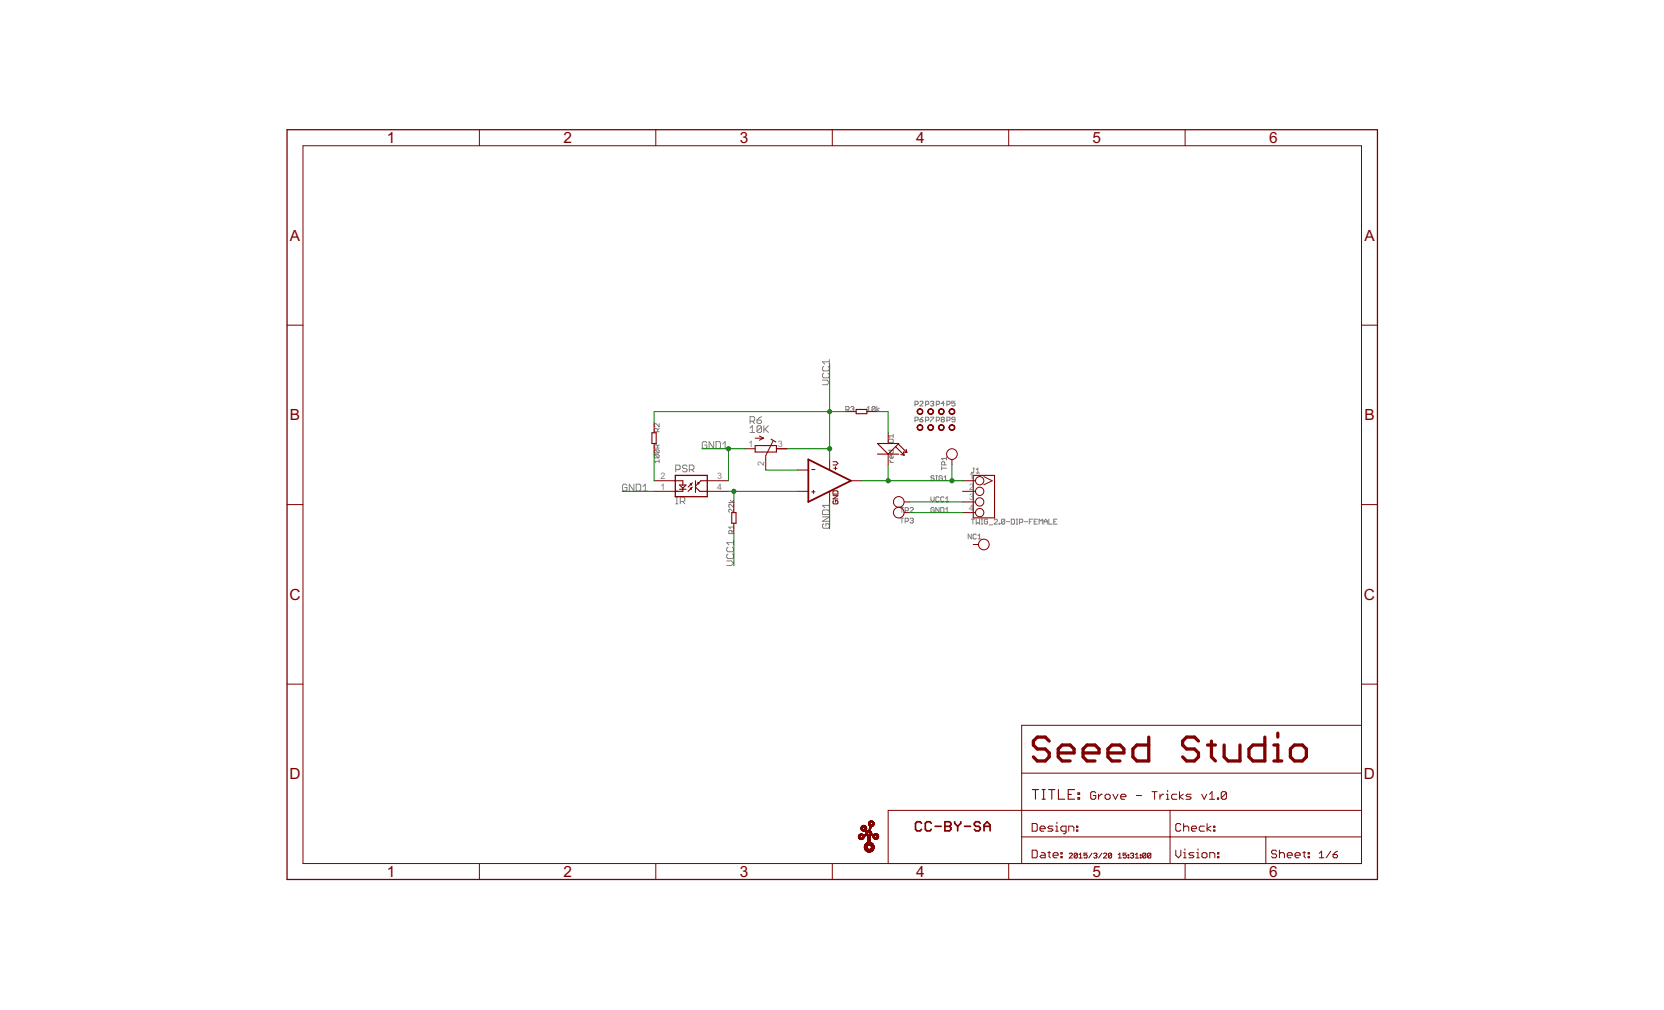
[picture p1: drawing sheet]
<svg xmlns="http://www.w3.org/2000/svg" width="356mm" height="216mm" viewBox="0 0 356 216" stroke-linecap="round" stroke-linejoin="round" font-family="sans-serif">
<defs><g id="words">
<g font-size="3.7" fill="#800000">
<text x="82.7" y="30.6">1</text>
<text x="120.4" y="30.6">2</text>
<text x="158.1" y="30.6">3</text>
<text x="195.8" y="30.6">4</text>
<text x="233.5" y="30.6">5</text>
<text x="271.2" y="30.6">6</text>
<text x="61.9" y="51.5">A</text>
<text x="291.6" y="51.5">A</text>
<text x="61.9" y="89.9">B</text>
<text x="291.6" y="89.9">B</text>
<text x="61.9" y="128.2">C</text>
<text x="291.5" y="128.2">C</text>
<text x="61.9" y="166.6">D</text>
<text x="291.5" y="166.6">D</text>
<text x="82.7" y="187.5">1</text>
<text x="120.4" y="187.5">2</text>
<text x="158.1" y="187.5">3</text>
<text x="195.8" y="187.5">4</text>
<text x="233.5" y="187.5">5</text>
<text x="271.2" y="187.5">6</text>
</g>
<g font-size="2.1" fill="#808080">
<text x="160" y="95.6">1</text>
<text x="166.2" y="95.6">3</text>
<text x="163.3" y="99.6" transform="rotate(-90 163.3 99.6)">2</text>
<text x="141.2" y="104.7">1</text>
<text x="141.2" y="102.4">2</text>
<text x="153.2" y="102.4">3</text>
<text x="153.2" y="104.7">4</text>
<text x="207.1" y="102.4">1</text>
<text x="207.1" y="104.7">2</text>
<text x="207.1" y="107">3</text>
<text x="207.1" y="109.3">4</text>
</g>
</g></defs>
<g fill="none" stroke="#808080" stroke-width=".21">
<path d="M176 78.3l-.2 .3v.5l.2 .2h1l.2-.2v-.5l-.2-.3M176 79.8l-.2 .2v.5l.2 .3h1l.2-.3v-.5l-.2-.2M177.2 76.9v.9M177.2 77.3h-1.4l.5 .5M140 96.2h.7l.2 .1v.4l-.2 .1M140 97.2h.7l.2 .2v.3l-.2 .2M140 97.2l-.2 .2v.3l.2 .2h.7M140 96.2l-.2 .1v.4l.2 .1h.7M140 97.2l.7 .7M140 96.2l.7 .6M140.5 95.8v-.5l-.2-.2h-.3l-.2 .2v.5h1.1M140.5 92.3v-.5l-.2-.2h-.3l-.2 .2v.5h1.1"/>
<path d="M140.9 98.6h-1.1l.4 .3M140.9 90.6v.6l-.7-.6-.4 .1v.4l.2 .1M140.9 98.3v.6M140.9 95.1l-.4 .3M140.9 91.6l-.4 .3M146.8 99.7l-.2-.3h-.5l-.2 .3v.2l.2 .2h.5l.2 .3v.2l-.2 .3h-.5l-.2-.3M151 94.7l-.2-.3h-.5l-.2 .3v.9l.2 .3h.5l.2-.3v-.5h-.4M152.5 94.4v1.5l-1-1.5v1.5M153 94.4h.7l.3 .3v.9l-.3 .3h-.7zM154.5 95.9h.9M154.5 94.9l.5-.5v1.5M160.3 91.5l.5-.5v1.5"/>
<path d="M160.3 92.5h1M160.3 90h.7l.3-.2v-.5l-.3-.2h-.7v1.4M160.8 90l.5 .5M161.8 89.8h.7l.3 .2v.3l-.3 .2h-.5l-.2-.2zM162.8 91.2v1l-.3 .3h-.5l-.2-.3M162.8 91.2l-.3-.2h-.5l-.2 .2v1M162.8 91.2l-1 1M162.8 89.1l-1 .7M163.2 91v1.5M163.5 91.7l.7 .8M164.2 91l-1 1M175.8 81.3h.9l.5 .4-.5 .5h-.9"/>
<path d="M180.8 87.6h.5l.1-.2-.1-.5h-.5v1M181.1 87.6l.3 .3M181.8 87.1l.2-.2h.3l.2 .2-.2 .3M182.1 87.4h.2M182.3 87.4l.2 .2-.2 .3h-.3l-.2-.1M185.3 87.2l.4-.3v1M185.3 87.9h.7M187 87.1v.7l-.1 .1h-.4l-.1-.1M187 87.1l-.1-.2h-.4l-.1 .2v.7M187 87.1l-.6 .7M187.4 86.9v1M187.9 87.2l-.5 .4 .5 .3"/>
<path d="M189.8 96.2h1.1v.6l-.2 .1h-.3l-.2-.1v-.6M189.8 94l.2-.1h.7l.2 .1v.6h-1.1zM190.2 98.8h.7M190.2 98.3l.3 .5M190.9 97.5v.3l-.2 .2h-.3l-.2-.2v-.3l.3-.2v.7M190.9 92.8v.7M190.9 93.2h-1.1l.4 .3M195.5 86.4h.5l.2-.1v-.4l-.2-.1h-.5v1M195.5 89.9h.5l.2-.2v-.4l-.2-.1h-.5v1M196.6 85.9l.1-.1h.4l.2 .1-.7 .9h.7M196.6 89.7h.5l.2 .3-.2 .2h-.4l-.1-.2zM197.3 89.2l-.7 .5"/>
<path d="M197.8 86.4h.5l.2-.1v-.4l-.2-.1h-.5v1M197.8 89.9h.5l.2-.2v-.4l-.2-.1h-.5v1M198.9 85.9l.1-.1h.4l.1 .1-.1 .4M198.9 89.2h.6l-.6 1M199.2 86.3h.2M199.4 86.3l.1 .1-.1 .4h-.4l-.1-.2M200.1 86.4h.5l.2-.1v-.4l-.2-.1h-.5v1M200.1 89.9h.5l.2-.2v-.4l-.2-.1h-.5v1M201.2 99.7v.7M201.3 89.7l-.2-.2 .2-.3h.3l.2 .1-.2 .4M201.3 89.7l-.2 .2 .2 .3h.3l.2-.2-.2-.3M201.3 89.7h.3"/>
<path d="M201.8 86.3h-.7l.5-.5v1M201.9 99.4v-.5l-.2-.2h-.3l-.2 .2v.5h1M202.2 98h-1l.3 .3M202.2 97.6v.7M202.4 86.4h.5l.1-.1v-.4l-.1-.1h-.5v1M202.4 89.9h.5l.1-.2v-.4l-.1-.1h-.5v1M204.1 85.8h-.7v.5l.4-.2 .3 .2v.3l-.2 .2-.5-.2M204.1 89.7h-.5l-.2-.2 .2-.3h.3l.2 .1v.7l-.2 .2-.5-.2M134 103.7l-.2-.2h-.5l-.3 .2v1l.3 .3h.5l.2-.3v-.5h-.5M135.5 103.5v1.5l-1-1.5v1.5M136 103.5h.7l.2 .2v1l-.2 .3h-.7zM137.4 105h1"/>
<path d="M137.4 104l.5-.5v1.5M144.4 100.4h.7l.3-.3v-.4l-.3-.3h-.7v1.5M144.4 107.7h.5M144.4 106.2h.5M144.6 106.2v1.5M145.4 107.2h.7l.2-.2v-.5l-.2-.3h-.7v1.5M145.9 107.2l.4 .5M147.3 100.4h.7l.3-.3v-.4l-.3-.3h-.7v1.5M147.8 100.4l.5 .5M155.3 119.9h1l.5 .5-.5 .5h-1M155.6 117l-.3 .2v.5l.3 .2h.9l.3-.2v-.5l-.3-.2M155.6 118.4l-.3 .3v.5l.3 .2h.9l.3-.2v-.5l-.3-.3"/>
<path d="M155.7 107.4h1.1M156.1 106.9l.3 .5 .4-.5M156.4 114.1v-.5l-.1-.2h-.4l-.2 .2v.5h1.1M156.8 107.8v.7l-.7-.7-.4 .1v.4l.2 .2M156.8 108.8v.7l-.9-.7-.2 .2v.3l.2 .2M156.8 112.3v.7M156.8 115.5v1M156.8 113.4l-.4 .3M156.8 112.7h-1.1l.4 .3M156.8 116h-1.5l.5 .5M175.8 110.5h1.4l-1.4 .9h1.4M176 109h1l.2 .3v.7h-1.4v-.7z"/>
<path d="M176 112l-.2 .2v.5l.2 .2h1l.2-.2v-.5l-.2-.2h-.5v.4M177.2 107.5v1M177.2 108h-1.4l.5 .5M192.4 108.5h.7M192.4 110.8h.7M192.7 108.5v1M192.7 110.8v1M193.4 109.2h.6l.1-.2v-.3l-.1-.2h-.6v1M193.4 111.4h.6l.1-.1v-.4l-.1-.1h-.6v1M194.5 108.7l.1-.2h.4l.2 .2v.1l-.7 .7h.7M194.5 110.9l.1-.1h.4l.2 .1-.2 .4M194.8 111.3h.2"/>
<path d="M195 111.3l.2 .1-.2 .4h-.4l-.1-.2M198.9 106.2v.7l.4 .4 .3-.4v-.7M199.6 101.9l-.1-.2h-.4l-.2 .2 .2 .3h.4l.1 .2-.1 .3h-.4l-.2-.2M199.6 108.7l-.1-.2h-.4l-.2 .2v.6l.2 .2h.4l.1-.2v-.3h-.3M200 101.7h.3M200 102.7h.3M200.2 101.7v1M200.7 106.4l-.2-.2h-.3l-.2 .2v.7l.2 .2h.3l.2-.2M200.7 108.5v1l-.7-1v1M201 108.5h.5l.2 .2v.6l-.2 .2h-.5zM201.2 100.1h1M201.4 101.9l-.2-.2h-.3l-.2 .2v.6l.2 .2 .5-.2v-.3h-.4"/>
<path d="M201.7 106.4l-.2-.2h-.3l-.2 .2v.7l.2 .2h.3l.2-.2M201.7 102.7h.7M201.7 102l.4-.3v1M202.1 107.3h.7M202.1 109.5h.7M202.1 108.8l.3-.3v1M202.1 106.6l.3-.4v1.1M207.6 111h.7M207.6 114.2v1l-.7-1v1M207.9 111v1M207.9 100.1h.4M208.1 100.1v.8l-.2 .2-.3-.2"/>
<path d="M208.6 111v1l.4-.3 .3 .3v-1M208.6 101.1h.7M208.6 100.4l.4-.3v1M208.6 114.3l-.2-.1h-.3l-.2 .1v.7l.2 .2 .5-.2M209 114.5l.3-.3v1M209 115.2h.7M209.7 111h.3M209.7 112h.3M209.8 111v1M211.1 111.2l-.2-.2h-.4l-.1 .2v.7l.1 .1h.4l.2-.1v-.4h-.4M211.4 112.2h.7M212.4 111.2l.2-.2h.4l.1 .2-.7 .8h.7"/>
<path d="M213.5 111.9h.2v.1h-.2zM214.7 111.2l-.2-.2h-.3l-.2 .2v.7M214.7 111.2v.7l-.2 .1-.5-.1M214.7 111.2l-.7 .7M215.1 111.5h.7M216.1 111h.5l.2 .2v.7l-.2 .1h-.5zM217.2 111h.3M217.2 112h.3M217.3 111v1M217.9 111.7h.5l.2-.2v-.3l-.2-.2h-.5v1M218.9 111.5h.7M220 111.5h.3"/>
<path d="M220.7 111h-.7v1M221 111.5h.4M221.7 111h-.7v1h.7M222.1 112v-1l.3 .3 .4-.3v1M223.1 111.5h.7M223.1 112v-.7l.3-.3 .4 .3v.7M224.1 111v1h.7M225.2 111.5h.3M225.9 111h-.7v1h.7"/>
</g>
<g fill="none" stroke="#800000" stroke-width=".23">
<path d="M139.3 92.5h.9v2.3h-.9zM161.4 95.2h4.5v1.4h-4.5zM164.8 93.9l1 .6M183 87.5h2.3v.9h-2.3zM187.5 94.8h4.6l-2.3 2.3zM187.5 97.1h4.6M191.4 95.5l1.8 1.8M192 94.9l1.8 1.8M192.5 97.2l.7 .1M193.7 96.1l.1 .6M193.8 96.7l-.7-.1 .1 .7M144.3 102.8h1.6v.9"/>
<path d="M145.2 104.6h1.4M145.2 103.7h1.4l-.7 .7zM145.9 104.4v.6h-1.6M147.5 103.4h.2v.3zM147.5 104.4h.2v.2zM147.7 104.4l-.7 .6M147.7 103.4l-.7 .7M148 104.1l-.3 .3M148 103.2l-.3 .2M148.6 102.8v2.5M148.6 104.1l.9 .9h1.7M149.1 103.2h.2v.2z"/>
<path d="M149.3 103.2l-.7 .7M151.2 102.8h-1.4l-.5 .4M156.4 109.6h.9v2.2h-.9zM208 101.6h4.5v9.1h-4.5zM220.6 168.8h1.4M221.3 168.8v2M222.7 168.8h.7M222.7 170.8h.7M223 168.8v2M224.1 168.8h1.3M224.8 168.8v2M226.2 168.8v2h1.3"/>
<path d="M228.3 169.8h.7M229.6 168.8h-1.3v2h1.3M230.4 170.5h.3v.3h-.3zM230.4 169.5h.3v.3h-.3z"/>
</g>
<g fill="none" stroke="#800000" stroke-width=".21">
<path d="M64.7 31.2h226.3v153.4h-226.3zM102.4 27.7v3.5M140.1 27.7v3.5M177.9 27.7v3.5M215.6 27.7v3.5M253.3 27.7v3.5M61.3 69.5h3.4M291 69.5h3.4M139.8 90.3v2.2M139.8 94.8v2.3M159.1 95.9h2.3M161.4 93.7h1.8"/>
<path d="M162.3 93.2l.9 .5M163.2 93.7l-.9 .4M165.2 94.3l-1.6 3.1v3.1M165.9 95.9h2.3M177.3 98.2v2.3M178 98.7h.7l.4 .3-.4 .4h-.7M178.5 99.7v.7M180.7 88h2.3M185.3 88h2.2M189.8 92.5v2.3M189.8 97.1v2.3M203.4 98.2v1.2"/>
<path d="M61.3 107.9h3.4M139.8 105h4.5M139.8 102.8h4.5M151.2 105h4.5M151.2 102.8h4.5M156.8 107.3v2.3M156.8 111.8v2.3M170.5 105h2.2M170.5 100.5h2.2M173.5 100.4h.7M173.5 105.1h.7M173.8 104.8v.7"/>
<path d="M177.3 105v2.3M178 106h1.1l-1.1 .7h1.1M178.2 107l-.2 .2 .2 .5h.7l.2-.2v-.3l-.2-.2h-.4v.4M178.2 100.1h.7M178.2 104.9h.7l.2 .2v.5h-1.1v-.5zM181.8 102.8h2.3M193.2 107.3h1.1M193.2 109.6h1.1M205.7 105h2.8M205.7 102.8h2.8M205.7 107.3h2.8M205.7 109.6h2.8"/>
<path d="M208 116.4h1.1M210.2 101.9l1.8 .9-1.8 .8M291 107.9h3.4M61.3 146.2h3.4M291 155h-72.7v29.6M291 146.2h3.4M218.2 173.2h-28.4v11.4M218.3 178.9h72.7M218.3 173.2h72.7M218.3 165.3h72.7M220.6 176h.8l.3 .3v1.1l-.3 .3h-.8zM222.2 177.1h1.2v-.2l-.3-.3h-.6l-.3 .3v.5l.3 .3h.6"/>
<path d="M225 176.6h-.8l-.3 .3 .3 .2h.5l.3 .3-.3 .3h-.8M225.6 177.7h.5M225.6 176.6h.3v1.1M225.9 175.8v.2M227.8 177.7h-.8l-.3-.3v-.5l.3-.3h.8v1.3l-.3 .3h-.2M228.4 177.7v-1.1h.8l.3 .3v.8M230.1 177.4h.2v.3h-.2zM230.1 176.6h.2v.3h-.2zM234.2 169.5l-.3-.3h-.5l-.3 .3v1.1l.3 .3h.5l.3-.3v-.5h-.6M234.8 169.8v1.1M235.6 169.8h-.3l-.5 .5M236.2 170.1l.2-.3h.6l.2 .3v.5l-.2 .3h-.6l-.2-.3z"/>
<path d="M237.8 169.8l.6 1.1 .5-1.1M239.5 170.3h1.1v-.2l-.3-.3h-.5l-.3 .3v.5l.3 .3h.5M242.8 170.1h1.1M246.2 169.2h1.1M246.7 169.2v1.7M247.9 169.8v1.1M248.7 169.8h-.3l-.5 .5M249.3 170.9h.5M249.3 169.8h.2v1.1M249.5 169v.2M250 173.2v11.4M251.5 169.8h-.8l-.3 .3v.5l.3 .3h.8"/>
<path d="M252.1 169.2v1.7M252.3 176.3l-.2-.3h-.6l-.2 .3v1.1l.2 .3h.6l.2-.3M252.9 169.8l-.8 .5 .8 .6M252.9 176.9l.3-.3h.6l.2 .3v.8M252.9 176v1.7M254.6 169.8h-.9l-.3 .3 .3 .2h.6l.3 .3-.3 .3h-.9M254.6 177.1h1.1v-.2l-.3-.3h-.5l-.3 .3v.5l.3 .3h.5M256.8 169.8l.5 1.1 .6-1.1M257.4 176.6h-.8l-.3 .3v.5l.3 .3h.8M258 176v1.7M258.5 170.9h1.1M258.5 169.8l.5-.6v1.7"/>
<path d="M258.8 176.6l-.8 .5 .8 .6M259.4 177.4h.2v.3h-.2zM259.4 176.6h.2v.3h-.2zM260.2 170.6h.2v.3h-.2zM262.1 169.5l-.3-.3h-.5l-.3 .3v1.1M262.1 169.5v1.1l-.3 .3h-.5l-.3-.3M262.1 169.5l-1.1 1.1M270.5 178.9v5.7M102.4 184.6v3.4M140.1 184.6v3.4M177.9 184.6v3.4M215.6 184.6v3.4"/>
<path d="M220.6 181.7h.8l.3 .3v1.1l-.3 .3h-.8zM222.5 182.3h.6l.3 .2v.9h-.9l-.3-.3 .3-.3h.9M223.9 182.3h.6M224.2 182v1.1l.3 .3M225 182.8h1.1v-.3l-.2-.2h-.6l-.3 .2v.6l.3 .3h.6M226.7 183.1h.3v.3h-.3zM226.7 182.3h.3v.2h-.3zM228.5 182.5l.2-.1h.3l.2 .1-.7 .9h.7M230.2 182.5v.7l-.1 .2h-.4l-.1-.2M230.2 182.5l-.1-.1h-.4l-.1 .1v.7M230.2 182.5l-.6 .7M230.6 183.4h.7"/>
<path d="M230.6 182.7l.3-.3v1M232.3 182.4h-.7v.5l.6-.2 .1 .2v.3l-.1 .2h-.4l-.2-.2M233.4 182.4l-.7 1M233.7 182.5l.2-.1h.4l.1 .1-.1 .4M234.1 182.9h.2M234.3 182.9l.1 .1-.1 .4h-.4l-.2-.2M235.5 182.4l-.7 1M235.8 182.5l.2-.1h.3l.2 .1-.7 .9h.7M237.6 182.5v.7l-.2 .2h-.4l-.1-.2M237.6 182.5l-.2-.1h-.4l-.1 .1v.7M237.6 182.5l-.7 .7M239 183.4h.6"/>
<path d="M239 182.7l.3-.3v1M240.7 182.4h-.7v.5l.5-.2 .2 .2v.3l-.2 .2h-.3l-.2-.2M241.1 183.2h.1v.2h-.1zM241.1 182.7h.1v.2h-.1zM241.6 182.5l.1-.1h.4l.2 .1-.2 .4M241.9 182.9h.2M242.1 182.9l.2 .1-.2 .4h-.4l-.1-.2M242.6 183.4h.7M242.6 182.7l.4-.3v1M243.7 183.2h.1v.2h-.1zM243.7 182.7h.1v.2h-.1zM244.9 182.5v.7l-.2 .2h-.3l-.2-.2"/>
<path d="M244.9 182.5l-.2-.1h-.3l-.2 .1v.7M244.9 182.5l-.7 .7M245.9 182.5v.7l-.1 .2h-.4l-.2-.2M245.9 182.5l-.1-.1h-.4l-.2 .1v.7M245.9 182.5l-.7 .7M251.3 181.7v1.1l.5 .6 .5-.6v-1.1M252.9 183.4h.6M252.9 182.3h.3v1.1M253.2 181.5v.2M253.3 184.6v3.4M255.1 182.3h-.8l-.2 .2 .2 .3h.6l.2 .3-.2 .3h-.8M255.7 183.4h.6"/>
<path d="M255.7 182.3h.3v1.1M256 181.5v.2M256.9 182.5l.2-.2h.6l.2 .2v.6l-.2 .3h-.6l-.2-.3zM258.5 183.4v-1.1h.8l.3 .2v.9M260.2 182.3h.3v.2h-.3zM260.2 183.1h.3v.3h-.3zM272.8 182l-.3-.3h-.5l-.3 .3v.3l.3 .2h.5l.3 .3v.3l-.3 .3h-.5l-.3-.3M273.4 181.7v1.7M273.4 182.5l.3-.2h.5l.3 .2v.9M275.1 182.8h1.1v-.3l-.3-.2h-.5l-.3 .2v.6l.3 .3h.5M276.8 182.8h1.1v-.3l-.3-.2h-.6l-.2 .2v.6l.2 .3h.6M278.4 182.3h.6"/>
<path d="M278.7 182v1.1l.3 .3M279.5 183.1h.3v.3h-.3zM279.5 182.3h.3v.2h-.3zM281.9 182.4l.5-.5v1.5M281.9 183.4h1M284.4 181.9l-1 1.5M284.9 182.7h.7l.2 .4-.2 .3h-.5l-.2-.3zM285.8 181.9l-.5 .3-.4 .5"/>
<circle cx="203.4" cy="97.1" r="1.14"/>
<circle cx="192.1" cy="107.3" r="1.14"/>
<circle cx="192.1" cy="109.6" r="1.14"/>
<circle cx="209.4" cy="102.8" r=".89"/>
<circle cx="209.4" cy="107.3" r=".89"/>
<circle cx="209.4" cy="109.6" r=".89"/>
<circle cx="209.4" cy="105" r=".89"/>
<circle cx="210.2" cy="116.4" r="1.14"/>
</g>
<path d="M61.3 27.7h233.1v160.3h-233.1zM144.3 101.6h6.9v4.6h-6.9z" fill="none" stroke="#800000" stroke-width=".28"/>
<path d="M172.7 98.2l9.1 4.6-9.1 4.5z" fill="none" stroke="#800000" stroke-width=".38"/>
<g fill="#800000" stroke="#800000" stroke-width=".21">
<path d="M185.5 182.1h.5z"/>
<path d="M185.4 182.1h.7z"/>
<path d="M185.3 182l.9 .1z"/>
<path d="M185.2 182h1.1z"/>
<path d="M185.2 181.9l1.1 .1z"/>
<path d="M185.2 181.9l1.2 .1z"/>
<path d="M185.1 181.9h1.3z"/>
<path d="M185.1 181.8l1.4 .1z"/>
<path d="M185 181.8l1.5 .1z"/>
<path d="M185 181.8h1.5z"/>
<path d="M185 181.8h1.6z"/>
<path d="M184.9 181.7l1.7 .1z"/>
<path d="M184.9 181.7h1.7z"/>
<path d="M184.9 181.6l1.7 .1z"/>
<path d="M184.8 181.6h1.9z"/>
<path d="M184.8 181.5l.9 .1z"/>
<path d="M185.8 181.5l.9 .1z"/>
<path d="M184.8 181.5l.8 .1z"/>
<path d="M185.9 181.5l.8 .1z"/>
<path d="M184.8 181.5h.8z"/>
<path d="M185.9 181.5h.8z"/>
<path d="M184.8 181.5h.7z"/>
<path d="M186 181.5h.7z"/>
<path d="M184.8 181.4l.6 .1z"/>
<path d="M186.1 181.4l.7 .1z"/>
<path d="M184.7 181.4l.7 .1z"/>
<path d="M186.1 181.4l.6 .1z"/>
<path d="M184.8 181.4h.6z"/>
<path d="M186.1 181.4h.7z"/>
<path d="M184.7 181.4h.7z"/>
<path d="M184.7 181.3l.7 .1z"/>
<path d="M186.1 181.3l.7 .1z"/>
<path d="M186.2 181.3l.6 .1z"/>
<path d="M184.7 181.3h.6z"/>
<path d="M186.2 181.3h.6z"/>
<path d="M184.7 181.2l.6 .1z"/>
<path d="M186.2 181.2l.6 .1z"/>
<path d="M184.7 181.2h.6z"/>
<path d="M186.2 181.2h.6z"/>
<path d="M184.7 181.1l.6 .1z"/>
<path d="M186.2 181.1l.6 .1z"/>
<path d="M184.7 181.1h.6z"/>
<path d="M186.2 181.1h.6z"/>
<path d="M184.7 181l.6 .1z"/>
<path d="M186.2 181l.6 .1z"/>
<path d="M184.7 181h.6z"/>
<path d="M186.2 181h.6z"/>
<path d="M184.7 180.9l.6 .1z"/>
<path d="M186.2 180.9l.6 .1z"/>
<path d="M184.7 180.9h.6z"/>
<path d="M186.2 180.9h.6z"/>
<path d="M184.7 180.8l.6 .1z"/>
<path d="M186.2 180.8l.6 .1z"/>
<path d="M184.7 180.8l.7 .1z"/>
<path d="M184.7 180.8h.7z"/>
<path d="M186.1 180.8h.7z"/>
<path d="M184.8 180.7l.6 .1z"/>
<path d="M186.1 180.7l.6 .1z"/>
<path d="M186.1 180.7l.7 .1z"/>
<path d="M184.8 180.7h.6z"/>
<path d="M186.1 180.7h.6z"/>
<path d="M184.8 180.7h.7z"/>
<path d="M186 180.7h.7z"/>
<path d="M184.8 180.6l.8 .1z"/>
<path d="M186 180.6l.7 .1z"/>
<path d="M185.9 180.6l.8 .1z"/>
<path d="M184.8 180.6h1.9z"/>
<path d="M184.8 180.6h1.8z"/>
<path d="M184.9 180.5l1.7 .1z"/>
<path d="M184.9 180.5h1.7z"/>
<path d="M184.9 180.4l1.7 .1z"/>
<path d="M184.9 180.4h1.6z"/>
<path d="M185 180.4h1.6z"/>
<path d="M185 180.4h1.5z"/>
<path d="M185 180.3l1.5 .1z"/>
<path d="M185.1 180.3h1.4z"/>
<path d="M185.1 180.3h1.3z"/>
<path d="M185.1 180.2l1.3 .1z"/>
<path d="M185.2 180.2l1.2 .1z"/>
<path d="M185.2 180.2h1.1z"/>
<path d="M185.2 180.2h1z"/>
<path d="M185.3 180.1l.9 .1z"/>
<path d="M185.3 180.1h.9z"/>
<path d="M185.3 180.1h.8z"/>
<path d="M185.4 180.1h.7z"/>
<path d="M185.4 180l.7 .1z"/>
<path d="M185.4 180h.7z"/>
<path d="M185.4 180h.6z"/>
<path d="M185.4 179.9l.6 .1z"/>
<path d="M185.4 179.9h.6z"/>
<path d="M185.4 179.8l.6 .1z"/>
<path d="M185.4 179.8h.6z"/>
<path d="M185.4 179.7l.6 .1z"/>
<path d="M185.4 179.7h.6z"/>
<path d="M185.4 179.6l.6 .1z"/>
<path d="M185.4 179.6h.6z"/>
<path d="M185.4 179.5l.6 .1z"/>
<path d="M185.4 179.5h.6z"/>
<path d="M183.9 179.4l.3 .1z"/>
<path d="M185.4 179.4l.6 .1z"/>
<path d="M183.8 179.4l.5 .1z"/>
<path d="M183.8 179.4h.5z"/>
<path d="M185.4 179.4h.6z"/>
<path d="M183.7 179.4h.7z"/>
<path d="M187 179.4h.3z"/>
<path d="M183.7 179.3l.7 .1z"/>
<path d="M185.4 179.3l.6 .1z"/>
<path d="M186.9 179.3l.5 .1z"/>
<path d="M186.9 179.3l.6 .1z"/>
<path d="M183.6 179.3h.8z"/>
<path d="M185.4 179.3h.6z"/>
<path d="M186.8 179.3h.7z"/>
<path d="M183.6 179.3h.9z"/>
<path d="M183.6 179.2l.9 .1z"/>
<path d="M185.4 179.2l.6 .1z"/>
<path d="M186.8 179.2l.8 .1z"/>
<path d="M183.6 179.2h1z"/>
<path d="M185.4 179.2h.6z"/>
<path d="M186.8 179.2h.8z"/>
<path d="M183.5 179.2h1.1z"/>
<path d="M186.7 179.2h.9z"/>
<path d="M183.5 179.1l.5 .1z"/>
<path d="M184.1 179.1l.5 .1z"/>
<path d="M185.4 179.1l.6 .1z"/>
<path d="M186.7 179.1l.9 .1z"/>
<path d="M183.5 179.1l.4 .1z"/>
<path d="M184.2 179.1l.4 .1z"/>
<path d="M186.6 179.1l1.1 .1z"/>
<path d="M183.5 179.1h.4z"/>
<path d="M184.2 179.1h.4z"/>
<path d="M185.4 179.1h.6z"/>
<path d="M186.6 179.1h1.1z"/>
<path d="M184.3 179.1h.3z"/>
<path d="M186.6 179.1h.6z"/>
<path d="M187.2 179.1h.5z"/>
<path d="M183.5 179l.4 .1z"/>
<path d="M184.3 179l.3 .1z"/>
<path d="M185.4 179l.6 .1z"/>
<path d="M186.6 179l.4 .1z"/>
<path d="M187.3 179l.4 .1z"/>
<path d="M183.5 179l.3 .1z"/>
<path d="M183.5 179h.3z"/>
<path d="M184.3 179h.3z"/>
<path d="M185.4 179h.6z"/>
<path d="M186.6 179h.4z"/>
<path d="M187.3 179h.4z"/>
<path d="M184.3 179h.4z"/>
<path d="M187.4 179h.3z"/>
<path d="M186.6 179h.3z"/>
<path d="M183.5 178.9l.3 .1z"/>
<path d="M184.3 178.9l.4 .1z"/>
<path d="M185.4 178.9l.6 .1z"/>
<path d="M186.6 178.9l.3 .1z"/>
<path d="M187.4 178.9l.3 .1z"/>
<path d="M183.5 178.9h.3z"/>
<path d="M184.3 178.9h.4z"/>
<path d="M185.4 178.9h.6z"/>
<path d="M186.6 178.9h.3z"/>
<path d="M187.4 178.9h.3z"/>
<path d="M187.4 178.9h.4z"/>
<path d="M183.5 178.8l.3 .1z"/>
<path d="M184.3 178.8l.4 .1z"/>
<path d="M185.4 178.8l.6 .1z"/>
<path d="M186.6 178.8l.3 .1z"/>
<path d="M187.5 178.8l.2 .1z"/>
<path d="M183.5 178.8h.3z"/>
<path d="M184.3 178.8h.4z"/>
<path d="M185.4 178.8h.6z"/>
<path d="M186.5 178.8h.4z"/>
<path d="M187.5 178.8h.2z"/>
<path d="M183.5 178.7l.3 .1z"/>
<path d="M184.3 178.7l.4 .1z"/>
<path d="M185.4 178.7l.6 .1z"/>
<path d="M186.6 178.7l.3 .1z"/>
<path d="M187.5 178.7l.2 .1z"/>
<path d="M184.3 178.7l.5 .1z"/>
<path d="M187.4 178.7l.4 .1z"/>
<path d="M183.5 178.7h.3z"/>
<path d="M184.3 178.7h.5z"/>
<path d="M185.4 178.7h.6z"/>
<path d="M186.5 178.7h.4z"/>
<path d="M187.4 178.7h.4z"/>
<path d="M183.5 178.7h.4z"/>
<path d="M184.3 178.7h.6z"/>
<path d="M185.3 178.7h.7z"/>
<path d="M183.5 178.6l.4 .1z"/>
<path d="M184.3 178.6l.6 .1z"/>
<path d="M185.3 178.6l.7 .1z"/>
<path d="M186.5 178.6l.4 .1z"/>
<path d="M187.4 178.6l.3 .1z"/>
<path d="M184.2 178.6l.8 .1z"/>
<path d="M185.3 178.6l.8 .1z"/>
<path d="M183.5 178.6h.4z"/>
<path d="M184.2 178.6h.9z"/>
<path d="M185.3 178.6h.8z"/>
<path d="M186.4 178.6h.5z"/>
<path d="M187.4 178.6h.3z"/>
<path d="M183.5 178.6h.5z"/>
<path d="M184.1 178.6h1z"/>
<path d="M185.2 178.6h.9z"/>
<path d="M186.4 178.6h.6z"/>
<path d="M183.5 178.5l2.6 .1z"/>
<path d="M186.3 178.5l.7 .1z"/>
<path d="M187.3 178.5l.4 .1z"/>
<path d="M183.5 178.5l2.7 .1z"/>
<path d="M183.6 178.5h3.5z"/>
<path d="M187.3 178.5h.4z"/>
<path d="M183.6 178.5h4.1z"/>
<path d="M183.6 178.5h1z"/>
<path d="M184.7 178.5h3z"/>
<path d="M183.6 178.4l.9 .1z"/>
<path d="M184.8 178.4l.8 .1z"/>
<path d="M185.7 178.4l1.9 .1z"/>
<path d="M183.6 178.4l.8 .1z"/>
<path d="M185.8 178.4l1.9 .1z"/>
<path d="M183.7 178.4h.7z"/>
<path d="M184.9 178.4h.6z"/>
<path d="M185.8 178.4h.8z"/>
<path d="M186.6 178.4h1z"/>
<path d="M185 178.4h.5z"/>
<path d="M185.9 178.4h.6z"/>
<path d="M186.7 178.4h.9z"/>
<path d="M183.8 178.3l.5 .1z"/>
<path d="M185.1 178.3l.3 .1z"/>
<path d="M185.9 178.3l.5 .1z"/>
<path d="M186.8 178.3l.8 .1z"/>
<path d="M183.8 178.3h.5z"/>
<path d="M185.1 178.3h.3z"/>
<path d="M185.9 178.3h.5z"/>
<path d="M186.8 178.3h.7z"/>
<path d="M183.9 178.3h.3z"/>
<path d="M185.9 178.3h.4z"/>
<path d="M184 178.2l.1 .1z"/>
<path d="M185.1 178.2l.3 .1z"/>
<path d="M185.9 178.2l.4 .1z"/>
<path d="M186.9 178.2l.5 .1z"/>
<path d="M185.1 178.2h.3z"/>
<path d="M185.9 178.2h.4z"/>
<path d="M187 178.2h.4z"/>
<path d="M187.1 178.2h.1z"/>
<path d="M185.1 178.1l.3 .1z"/>
<path d="M185.9 178.1l.4 .1z"/>
<path d="M185.1 178.1h.3z"/>
<path d="M185.9 178.1h.4z"/>
<path d="M185.1 178l.3 .1z"/>
<path d="M185.9 178l.4 .1z"/>
<path d="M185.9 178l.3 .1z"/>
<path d="M185.1 178h.3z"/>
<path d="M185.9 178h.3z"/>
<path d="M185.1 177.9l.4 .1z"/>
<path d="M185.9 177.9l.4 .1z"/>
<path d="M185.9 177.9l.3 .1z"/>
<path d="M185.1 177.9h.4z"/>
<path d="M185.8 177.9h.4z"/>
<path d="M185.1 177.9h.5z"/>
<path d="M185.7 177.9h.5z"/>
<path d="M185.1 177.8l1.1 .1z"/>
<path d="M185.1 177.8h1.1z"/>
<path d="M185.1 177.8h1z"/>
<path d="M185.1 177.7l1 .1z"/>
<path d="M185 177.7l1.1 .1z"/>
<path d="M185 177.7h1.1z"/>
<path d="M185 177.7h1z"/>
<path d="M185 177.6l1 .1z"/>
<path d="M184.4 177.6l.4 .1z"/>
<path d="M184.9 177.6l.4 .1z"/>
<path d="M185.4 177.6l.5 .1z"/>
<path d="M184.4 177.6h.9z"/>
<path d="M185.4 177.6h.5z"/>
<path d="M184.3 177.6h1z"/>
<path d="M185.5 177.6h.4z"/>
<path d="M184.3 177.5l1 .1z"/>
<path d="M185.6 177.5l.3 .1z"/>
<path d="M184.2 177.5l1 .1z"/>
<path d="M185.7 177.5l.2 .1z"/>
<path d="M184.2 177.5h1z"/>
<path d="M185.7 177.5h.2z"/>
<path d="M184.1 177.5h1.1z"/>
<path d="M185.7 177.5h.3z"/>
<path d="M184.1 177.4l1 .1z"/>
<path d="M185.7 177.4l.3 .1z"/>
<path d="M184.1 177.4h1z"/>
<path d="M185.7 177.4h.3z"/>
<path d="M184.1 177.3l1 .1z"/>
<path d="M185.7 177.3l.3 .1z"/>
<path d="M184 177.3l1.1 .1z"/>
<path d="M184.1 177.3h.4z"/>
<path d="M184.7 177.3h.4z"/>
<path d="M185.8 177.3h.2z"/>
<path d="M184 177.3h.4z"/>
<path d="M184 177.2l.4 .1z"/>
<path d="M184.8 177.2l.3 .1z"/>
<path d="M185.8 177.2l.2 .1z"/>
<path d="M184.8 177.2l.4 .1z"/>
<path d="M184 177.2h.4z"/>
<path d="M184.8 177.2h.4z"/>
<path d="M185.8 177.2h.2z"/>
<path d="M184 177.2h.3z"/>
<path d="M184 177.1l.3 .1z"/>
<path d="M184.8 177.1l.4 .1z"/>
<path d="M185.8 177.1l.3 .1z"/>
<path d="M184.9 177.1l.3 .1z"/>
<path d="M184 177.1h.3z"/>
<path d="M184.9 177.1h.3z"/>
<path d="M185.8 177.1h.3z"/>
<path d="M184 177l.3 .1z"/>
<path d="M184.9 177l.3 .1z"/>
<path d="M185.8 177l.3 .1z"/>
<path d="M184 177h.3z"/>
<path d="M184.9 177h.3z"/>
<path d="M185.8 177h.3z"/>
<path d="M184 176.9l.3 .1z"/>
<path d="M184.9 176.9l.3 .1z"/>
<path d="M185.9 176.9l.2 .1z"/>
<path d="M184.8 176.9l.4 .1z"/>
<path d="M184 176.9h.3z"/>
<path d="M184.8 176.9h.4z"/>
<path d="M185.9 176.9h.2z"/>
<path d="M184 176.8l.4 .1z"/>
<path d="M184.8 176.8l.4 .1z"/>
<path d="M185.9 176.8l.2 .1z"/>
<path d="M184 176.8h.4z"/>
<path d="M184.8 176.8h.3z"/>
<path d="M185.9 176.8h.2z"/>
<path d="M184.7 176.8h.4z"/>
<path d="M185.9 176.8h.3z"/>
<path d="M184 176.7l.5 .1z"/>
<path d="M184.7 176.7l.4 .1z"/>
<path d="M185.9 176.7l.3 .1z"/>
<path d="M184.1 176.7l1 .1z"/>
<path d="M184.1 176.7h1z"/>
<path d="M185.9 176.7h.3z"/>
<path d="M185.9 176.7h.4z"/>
<path d="M184.1 176.6l.9 .1z"/>
<path d="M185.9 176.6l.5 .1z"/>
<path d="M184.2 176.6h.8z"/>
<path d="M185.9 176.6h.6z"/>
<path d="M185.8 176.6h.8z"/>
<path d="M184.3 176.5l.6 .1z"/>
<path d="M185.8 176.5l.8 .1z"/>
<path d="M184.4 176.5h.4z"/>
<path d="M185.8 176.5h.8z"/>
<path d="M184.4 176.4l.4 .1z"/>
<path d="M185.8 176.4l.8 .1z"/>
<path d="M184.5 176.4l.2 .1z"/>
<path d="M185.7 176.4l1 .1z"/>
<path d="M185.7 176.4h1z"/>
<path d="M185.7 176.3l.4 .1z"/>
<path d="M186.3 176.3l.4 .1z"/>
<path d="M186.3 176.3l.5 .1z"/>
<path d="M185.7 176.3h.4z"/>
<path d="M186.4 176.3h.4z"/>
<path d="M185.6 176.3h.4z"/>
<path d="M185.7 176.3h.3z"/>
<path d="M185.7 176.2l.3 .1z"/>
<path d="M186.4 176.2l.4 .1z"/>
<path d="M185.6 176.2l.4 .1z"/>
<path d="M186.5 176.2l.3 .1z"/>
<path d="M185.6 176.2h.3z"/>
<path d="M186.5 176.2h.3z"/>
<path d="M185.6 176.1l.3 .1z"/>
<path d="M186.5 176.1l.3 .1z"/>
<path d="M185.6 176.1h.3z"/>
<path d="M186.5 176.1h.3z"/>
<path d="M185.6 176l.3 .1z"/>
<path d="M186.5 176l.3 .1z"/>
<path d="M185.6 176h.3z"/>
<path d="M186.5 176h.3z"/>
<path d="M185.6 175.9l.3 .1z"/>
<path d="M186.5 175.9l.3 .1z"/>
<path d="M185.6 175.9l.4 .1z"/>
<path d="M185.7 175.9h.3z"/>
<path d="M186.4 175.9h.4z"/>
<path d="M185.6 175.8l.4 .1z"/>
<path d="M186.4 175.8l.4 .1z"/>
<path d="M185.7 175.8l.4 .1z"/>
<path d="M185.7 175.8h.4z"/>
<path d="M186.3 175.8h.5z"/>
<path d="M185.7 175.7l1 .1z"/>
<path d="M185.7 175.7h1z"/>
<path d="M185.8 175.7h.8z"/>
<path d="M185.8 175.6l.8 .1z"/>
<path d="M185.8 175.6h.8z"/>
<path d="M185.9 175.6h.7z"/>
<path d="M185.9 175.6h.6z"/>
<path d="M185.9 175.5l.6 .1z"/>
<path d="M186 175.5h.4z"/>
</g>
<g fill="#800000" stroke="#800000" stroke-width=".21">
<path d="M196.2 87.5a.63 .63 0 0 1 .9 .1 .63 .63 0 0 1-.3 1 .63 .63 0 0 1-.8-.6h.1a.5 .5 0 0 1 .7-.5 .5 .5 0 0 1 .2 .8 .5 .5 0 0 1-.8-.1l-.2-.2z" fill-rule="evenodd"/>
<path d="M198.4 87.5a.64 .64 0 0 1 1 .1 .64 .64 0 0 1-.3 1 .64 .64 0 0 1-.9-.6h.2a.5 .5 0 0 1 .7-.4 .5 .5 0 0 1 .1 .8 .5 .5 0 0 1-.8-.2l-.2-.2z" fill-rule="evenodd"/>
<path d="M200.7 87.5a.63 .63 0 0 1 1 .1 .63 .63 0 0 1-.3 1 .63 .63 0 0 1-.9-.6h.2a.5 .5 0 0 1 .6-.5 .5 .5 0 0 1 .2 .8 .5 .5 0 0 1-.8-.1l-.2-.2z" fill-rule="evenodd"/>
<path d="M203 87.5a.64 .64 0 0 1 1 .1 .64 .64 0 0 1-.4 1 .64 .64 0 0 1-.8-.6h.1a.5 .5 0 0 1 .7-.5 .5 .5 0 0 1 .2 .8 .5 .5 0 0 1-.8-.1l-.2-.2z" fill-rule="evenodd"/>
<path d="M196.2 91a.63 .63 0 0 1 .9 .1 .63 .63 0 0 1-.3 .9 .63 .63 0 0 1-.8-.6h.1a.5 .5 0 0 1 .7-.5 .5 .5 0 0 1 .2 .8 .5 .5 0 0 1-.8-.1l-.2-.2z" fill-rule="evenodd"/>
<path d="M198.4 91a.64 .64 0 0 1 1 0 .64 .64 0 0 1-.3 1 .64 .64 0 0 1-.9-.6h.2a.5 .5 0 0 1 .7-.4 .5 .5 0 0 1 .1 .8 .5 .5 0 0 1-.8-.2l-.2-.2z" fill-rule="evenodd"/>
<path d="M200.7 91a.63 .63 0 0 1 1 0 .63 .63 0 0 1-.3 1 .63 .63 0 0 1-.9-.6h.2a.5 .5 0 0 1 .6-.5 .5 .5 0 0 1 .2 .8 .5 .5 0 0 1-.8-.1l-.2-.2z" fill-rule="evenodd"/>
<path d="M203 91a.64 .64 0 0 1 1 0 .64 .64 0 0 1-.4 1 .64 .64 0 0 1-.8-.6h.1a.5 .5 0 0 1 .7-.5 .5 .5 0 0 1 .2 .8 .5 .5 0 0 1-.8-.1l-.2-.2z" fill-rule="evenodd"/>
</g>
<g fill="none" stroke="#800000" stroke-width=".7">
<path d="M224.2 158.4l-.8-.8h-1.7l-.9 .8v.9l.9 .8h1.7l.8 .9v.8l-.8 .9h-1.7l-.9-.9M245.5 157.6v5.1h-2.5l-.9-.9v-1.7l.9-.8h2.5M256.1 158.4l-.8-.8h-1.7l-.9 .8v.9l.9 .8h1.7l.8 .9v.8l-.8 .9h-1.7l-.9-.9M258 159.3h1.7M258.9 158.4v3.4l.8 .9M261.6 159.3v2.5l.8 .9h2.6v-3.4M270.3 157.6v5.1h-2.5l-.9-.9v-1.7l.9-.8h2.5M272.2 159.3h.9v3.4M273.1 156.7v.9M226.1 161h3.4v-.9l-.8-.8h-1.7l-.9 .8v1.7l.9 .9h1.7M231.5 161h3.4v-.9l-.9-.8h-1.7l-.8 .8v1.7l.8 .9h1.7M236.8 161h3.4v-.9l-.9-.8h-1.7l-.8 .8v1.7l.8 .9h1.7"/>
<path d="M272.2 162.7h1.7M275.8 160.1l.8-.8h1.7l.9 .8v1.7l-.9 .9h-1.7l-.8-.9z"/>
</g>
<path d="M196.9 176l-.3-.3h-.6l-.4 .3v1.3l.4 .3h.6l.3-.3M199 176l-.3-.3h-.6l-.4 .3v1.3l.4 .3h.6l.3-.3M199.8 176.6h1.3M201.9 175.7h1l.3 .3v.3l-.3 .3 .3 .4v.3l-.3 .3h-1zM201.9 176.6h1M204 175.7v.3l.7 .6M204.7 176.6v1M205.3 175.7v.3l-.6 .6M206.1 176.6h1.3M209.5 176l-.3-.3h-.7l-.3 .3v.3l.3 .3h.7l.3 .4v.3l-.3 .3h-.7l-.3-.3M210.3 176.6h1.3M210.3 177.6v-1.3l.6-.6 .7 .6v1.3" fill="none" stroke="#800000" stroke-width=".36"/>
<g fill="none" stroke="#008000" stroke-width=".21">
<path d="M177.3 77.7v20.5M139.8 97.1v5.7M150 95.9h9.1M155.7 95.9v6.9M168.2 95.9h9.1M180.7 88h-40.9v2.3M187.5 88h2.3v4.5M189.8 99.4v3.4M203.4 99.4v3.4M132.9 105h6.9M155.7 105h14.8M156.8 105v2.3"/>
<path d="M156.8 114.1v6.8M163.6 100.5h6.9M177.3 107.3v5.7M184.1 102.8h21.6M194.3 109.6h11.4M194.3 107.3h11.4"/>
</g>
<g fill="#008000" stroke="#008000" stroke-width=".21">
<circle cx="189.8" cy="102.8" r=".44"/>
<circle cx="203.4" cy="102.8" r=".44"/>
<circle cx="156.8" cy="105" r=".44"/>
<circle cx="155.7" cy="95.9" r=".44"/>
<circle cx="177.3" cy="95.9" r=".44"/>
<circle cx="177.3" cy="88" r=".44"/>
</g>
<use href="#words"/>
</svg>
